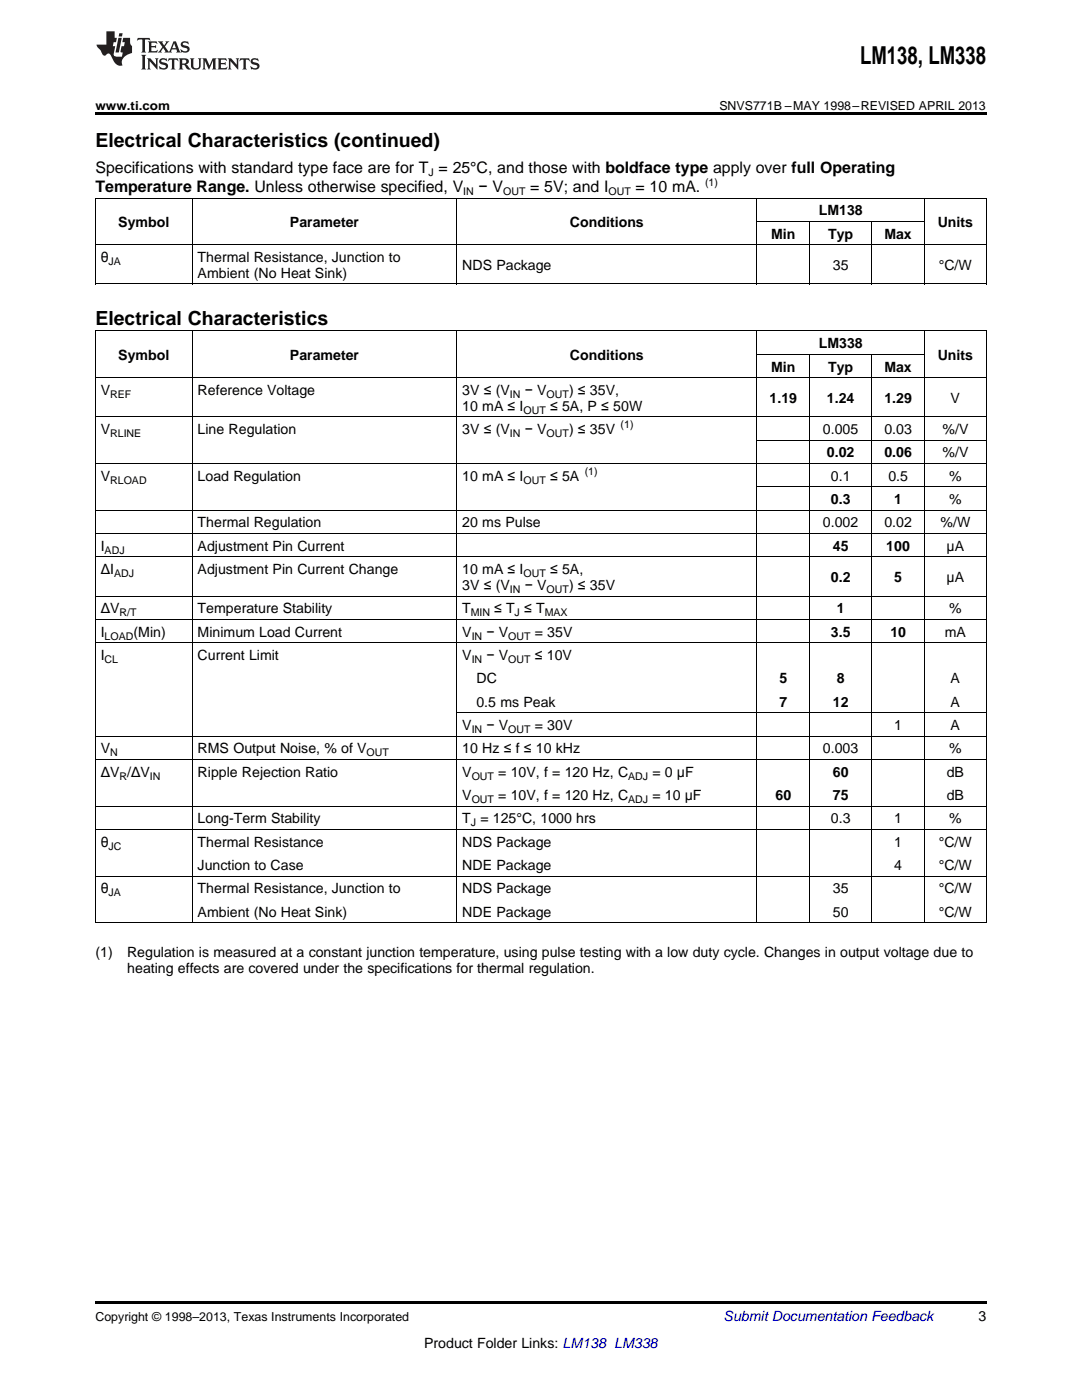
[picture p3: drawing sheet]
<svg xmlns="http://www.w3.org/2000/svg" width="216mm" height="279mm" viewBox="0 0 216 279" stroke-linecap="round" stroke-linejoin="round" font-family="sans-serif">
<defs><g id="words">
<text font-size="4.9" x="171.6" y="12.8">LM138, LM338</text>
<g font-size="3.9">
<text x="19" y="29.3">Electrical Characteristics (continued)</text>
<text x="19" y="64.8">Electrical Characteristics</text>
</g>
<g font-size="3.2">
<text x="19" y="34.4">Specifications with standard type face are for T = 25°C, and those with boldface type apply over full Operating</text>
<text x="19" y="38.3">Temperature Range. Unless otherwise specified, V</text>
<text x="95.5" y="38.3">− V</text>
<text x="105.8" y="38.3">= 5V; and I</text>
<text x="126.8" y="38.3">= 10 mA.</text>
</g>
<g font-size="2.8">
<text x="23.6" y="45.3">Symbol</text>
<text x="57.9" y="45.3">Parameter</text>
<text x="113.7" y="45.3">Conditions</text>
<text x="153.9" y="47.6">Min</text>
<text x="163.4" y="43">LM138</text>
<text x="165.2" y="47.6">Typ</text>
<text x="176.5" y="47.6">Max</text>
<text x="187.1" y="45.3">Units</text>
<text x="20.1" y="52.3">θ</text>
<text x="39.4" y="52.3">Thermal Resistance, Junction to</text>
<text x="92.3" y="53.9">NDS Package</text>
<text x="166.2" y="53.9">35</text>
<text x="187.3" y="53.9">°C/W</text>
<text x="39.4" y="55.5">Ambient (No Heat Sink)</text>
<text x="23.6" y="71.8">Symbol</text>
<text x="57.9" y="71.8">Parameter</text>
<text x="113.7" y="71.8">Conditions</text>
<text x="163.4" y="69.5">LM338</text>
<text x="187.1" y="71.8">Units</text>
<text x="153.9" y="74.2">Min</text>
<text x="165.2" y="74.2">Typ</text>
<text x="176.5" y="74.2">Max</text>
<text x="20.1" y="78.8">V</text>
<text x="39.4" y="78.8">Reference Voltage</text>
<text x="92.3" y="78.8">3V ≤ (V</text>
<text x="92.3" y="82">10 mA ≤ I</text>
<text x="104.7" y="78.8">− V</text>
<text x="109.7" y="82">≤ 5A, P ≤ 50W</text>
<text x="113.5" y="78.8">) ≤ 35V,</text>
<text x="153.6" y="80.4">1.19</text>
<text x="165" y="80.4">1.24</text>
<text x="176.5" y="80.4">1.29</text>
<text x="189.7" y="80.4">V</text>
<text x="20.1" y="86.6">V</text>
<text x="39.4" y="86.6">Line Regulation</text>
<text x="92.3" y="86.6">3V ≤ (V</text>
<text x="104.7" y="86.6">− V</text>
<text x="113.5" y="86.6">) ≤ 35V</text>
<text x="164.2" y="86.6">0.005</text>
<text x="176.5" y="86.6">0.03</text>
<text x="188.1" y="86.6">%/V</text>
<text x="20.1" y="96">V</text>
<text x="39.4" y="96">Load Regulation</text>
<text x="92.3" y="96">10 mA ≤ I</text>
<text x="109.7" y="96">≤ 5A</text>
<text x="165" y="91.3">0.02</text>
<text x="165.8" y="96">0.1</text>
<text x="176.5" y="91.3">0.06</text>
<text x="177.3" y="96">0.5</text>
<text x="188.1" y="91.3">%/V</text>
<text x="189.4" y="96">%</text>
<text x="165.8" y="100.6">0.3</text>
<text x="178.4" y="100.6">1</text>
<text x="189.4" y="100.6">%</text>
<text x="39.4" y="105.3">Thermal Regulation</text>
<text x="92.3" y="105.3">20 ms Pulse</text>
<text x="164.2" y="105.3">0.002</text>
<text x="176.5" y="105.3">0.02</text>
<text x="187.7" y="105.3">%/W</text>
<text x="20.1" y="109.9">I</text>
<text x="39.4" y="109.9">Adjustment Pin Current</text>
<text x="166.2" y="109.9">45</text>
<text x="176.8" y="109.9">100</text>
<text x="188.9" y="109.9">μA</text>
<text x="20.1" y="114.6">ΔI</text>
<text x="39.4" y="114.6">Adjustment Pin Current Change</text>
<text x="92.3" y="114.6">10 mA ≤ I</text>
<text x="92.3" y="117.8">3V ≤ (V</text>
<text x="104.7" y="117.8">− V</text>
<text x="109.7" y="114.6">≤ 5A,</text>
<text x="113.5" y="117.8">) ≤ 35V</text>
<text x="165.8" y="116.2">0.2</text>
<text x="178.4" y="116.2">5</text>
<text x="188.9" y="116.2">μA</text>
<text x="20.1" y="122.4">ΔV</text>
<text x="39.4" y="122.4">Temperature Stability</text>
<text x="92.3" y="122.4">T</text>
<text x="98.6" y="122.4">≤ T ≤ T</text>
<text x="167" y="122.4">1</text>
<text x="189.4" y="122.4">%</text>
<text x="20.1" y="127.1">I</text>
<text x="20.1" y="131.7">I</text>
<text x="26.6" y="127.1">(Min)</text>
<text x="39.4" y="127.1">Minimum Load Current</text>
<text x="39.4" y="131.7">Current Limit</text>
<text x="92.3" y="127.1">V</text>
<text x="92.3" y="131.7">V</text>
<text x="97.1" y="127.1">− V</text>
<text x="97.1" y="131.7">− V</text>
<text x="106.7" y="127.1">= 35V</text>
<text x="106.7" y="131.7">≤ 10V</text>
<text x="165.8" y="127.1">3.5</text>
<text x="177.7" y="127.1">10</text>
<text x="188.5" y="127.1">mA</text>
<text x="95.1" y="136.4">DC</text>
<text x="155.5" y="136.4">5</text>
<text x="167" y="136.4">8</text>
<text x="189.7" y="136.4">A</text>
<text x="95.1" y="141">0.5 ms Peak</text>
<text x="155.5" y="141">7</text>
<text x="166.2" y="141">12</text>
<text x="189.7" y="141">A</text>
<text x="92.3" y="145.7">V</text>
<text x="97.1" y="145.7">− V</text>
<text x="106.7" y="145.7">= 30V</text>
<text x="178.4" y="145.7">1</text>
<text x="189.7" y="145.7">A</text>
<text x="20.1" y="150.4">V</text>
<text x="20.1" y="155">ΔV /ΔV</text>
<text x="39.4" y="150.4">RMS Output Noise, % of V</text>
<text x="39.4" y="155">Ripple Rejection Ratio</text>
<text x="92.3" y="150.4">10 Hz ≤ f ≤ 10 kHz</text>
<text x="92.3" y="155">V</text>
<text x="99.4" y="155">= 10V, f = 120 Hz, C</text>
<text x="130.2" y="155">= 0 μF</text>
<text x="164.2" y="150.4">0.003</text>
<text x="166.2" y="155">60</text>
<text x="188.9" y="155">dB</text>
<text x="189.4" y="150.4">%</text>
<text x="92.3" y="159.7">V</text>
<text x="99.4" y="159.7">= 10V, f = 120 Hz, C</text>
<text x="130.2" y="159.7">= 10 μF</text>
<text x="154.8" y="159.7">60</text>
<text x="166.2" y="159.7">75</text>
<text x="188.9" y="159.7">dB</text>
<text x="39.4" y="164.3">Long-Term Stability</text>
<text x="92.3" y="164.3">T = 125°C, 1000 hrs</text>
<text x="165.8" y="164.3">0.3</text>
<text x="178.4" y="164.3">1</text>
<text x="189.4" y="164.3">%</text>
<text x="20.1" y="169">θ</text>
<text x="39.4" y="169">Thermal Resistance</text>
<text x="39.4" y="173.6">Junction to Case</text>
<text x="92.3" y="169">NDS Package</text>
<text x="92.3" y="173.6">NDE Package</text>
<text x="178.4" y="169">1</text>
<text x="178.4" y="173.6">4</text>
<text x="187.3" y="169">°C/W</text>
<text x="187.3" y="173.6">°C/W</text>
<text x="20.1" y="178.3">θ</text>
<text x="39.4" y="178.3">Thermal Resistance, Junction to</text>
<text x="92.3" y="178.3">NDS Package</text>
<text x="166.2" y="178.3">35</text>
<text x="187.3" y="178.3">°C/W</text>
<text x="39.4" y="183">Ambient (No Heat Sink)</text>
<text x="92.3" y="183">NDE Package</text>
<text x="166.2" y="183">50</text>
<text x="187.3" y="183">°C/W</text>
<text x="19" y="190.9">(1)</text>
<text x="25.4" y="190.9">Regulation is measured at a constant junction temperature, using pulse testing with a low duty cycle. Changes in output voltage due to</text>
<text x="25.4" y="194.1">heating effects are covered under the specifications for thermal regulation.</text>
<text x="195.3" y="263.6">3</text>
<text x="84.6" y="269">Product Folder Links: LM138 LM338</text>
</g>
<text font-size="2.8" fill="#0000c8" x="144.4" y="263.6">Submit Documentation Feedback</text>
<g font-size="2.5">
<text x="19" y="21.9">www.ti.com</text>
<text x="143.5" y="21.9">SNVS771B –MAY 1998–REVISED APRIL 2013</text>
<text x="19" y="263.6">Copyright © 1998–2013, Texas Instruments Incorporated</text>
</g>
<g font-size="2.1">
<text x="85.5" y="35.1">J</text>
<text x="92.4" y="38.9">IN</text>
<text x="100.4" y="38.9">OUT</text>
<text x="121.4" y="38.9">OUT</text>
<text x="140.7" y="37">(1)</text>
<text x="21.7" y="52.8">JA</text>
<text x="22" y="79.4">REF</text>
<text x="101.7" y="79.4">IN</text>
<text x="104.5" y="82.5">OUT</text>
<text x="109.1" y="79.4">OUT</text>
<text x="22" y="87.2">RLINE</text>
<text x="101.7" y="87.2">IN</text>
<text x="109.1" y="87.2">OUT</text>
<text x="123.8" y="85.5">(1)</text>
<text x="116.7" y="94.8">(1)</text>
<text x="22" y="96.5">RLOAD</text>
<text x="104.5" y="96.5">OUT</text>
<text x="20.9" y="110.5">ADJ</text>
<text x="22.8" y="115.1">ADJ</text>
<text x="101.7" y="118.3">IN</text>
<text x="104.5" y="115.1">OUT</text>
<text x="109.1" y="118.3">OUT</text>
<text x="23.8" y="123">R/T</text>
<text x="93.9" y="123">MIN</text>
<text x="102.7" y="123">J</text>
<text x="108.7" y="123">MAX</text>
<text x="20.9" y="127.6">LOAD</text>
<text x="94.1" y="127.6">IN</text>
<text x="101.4" y="127.6">OUT</text>
<text x="20.9" y="132.3">CL</text>
<text x="94.1" y="132.3">IN</text>
<text x="101.4" y="132.3">OUT</text>
<text x="94.1" y="146.3">IN</text>
<text x="101.4" y="146.3">OUT</text>
<text x="22" y="150.9">N</text>
<text x="23.8" y="155.6">R</text>
<text x="29.9" y="155.6">IN</text>
<text x="73.1" y="150.9">OUT</text>
<text x="94.1" y="155.6">OUT</text>
<text x="125.3" y="155.6">ADJ</text>
<text x="94.1" y="160.2">OUT</text>
<text x="125.3" y="160.2">ADJ</text>
<text x="93.9" y="164.9">J</text>
<text x="21.7" y="169.5">JC</text>
<text x="21.7" y="178.9">JA</text>
</g>
</g></defs>
<path d="M19 22.5h177.8v.5h-177.8zM19 259.7h177.8v.5h-177.8z" fill="#000"/>
<g fill="none" stroke="#000" stroke-width=".2">
<path d="M19 39.5h177.8M19.1 39.6v17.1M38.3 39.6v17.1M91.1 39.6v17.1M151 39.6v17.1M184.4 39.6v17.1M196.8 39.6v17.1M19 56.7h177.8M19 48.8h177.8M151.1 44.2h33.4M161.6 44.2v12.5M173.9 44.2v12.5"/>
<path d="M19 75.4h177.8M19 66.1h177.8M19.1 66.1v118.1M38.3 66.1v118.1M91.1 66.1v118.1M151 66.1v118.1M151.1 70.7h33.4M161.6 70.8v113.4M173.9 70.8v113.4M184.4 66.1v118.1M196.8 66.1v118.1M19 92.5h177.8"/>
<path d="M19 83.2h177.8M151.1 97.2h45.7M151.1 87.9h45.7M19 119h177.8M19 111.1h177.8M19 106.5h177.8M19 101.8h177.8M19 128.3h177.8M19 123.6h177.8M19 151.6h177.8M19 146.9h177.8M91.2 142.3h105.6"/>
<path d="M19 174.9h177.8M19 165.5h177.8M19 160.9h177.8M19 184.2h177.8"/>
</g>
<g fill="#231f20">
<path d="M27.5 7.6l-.1 .5 .4-.2h.6v.1v2.1l-.2 .4h1l-.3-.4v-2.1l.1-.1h.5l.5 .2-.2-.5zM29.5 8.3l.2 .3v1.5l-.2 .4h1.8l.2-.6a1.04 1.04 0 0 1-1.3 .2v-.7h.6l.3 .2v-.6l-.3 .2h-.6v-.6l.8-.1 .4 .3-.2-.5zM31.5 8.3l.9 1.1-.9 1.1h.8l-.2-.2 .5-.7 .4 .7-.2 .2h1.5l-.1-.2 .1-.4h.9l.1 .4-.2 .2h1l-.3-.3-.7-1.9h-.5l-.9 2-.8-1 .9-1h-.8l.1 .3-.3 .5-.4-.6 .2-.2zM34.7 8.6l.4 1h-.7zM36.3 8.4a.63 .63 0 0 0-.2 .7 .63 .63 0 0 0 .6 .4l.6 .2 .1 .2a.75 .75 0 0 1-.7 .4 .75 .75 0 0 1-.6-.5l.1 .7 .1-.1a1.11 1.11 0 0 0 1.5-.6 1.13 1.13 0 0 0-1.2-.8l-.1-.4a1.04 1.04 0 0 1 1.2 .2l-.2-.5-.1 .1-.5-.2zM28.2 10.9l.2 .4v2.2l-.2 .4h1l-.3-.4v-2.2l.3-.4zM29.3 11.6l.3 .4v1.5l-.3 .4h.8l-.2-.4v-1.3l1.5 1.7v-1.9l.2-.4h-.7l.2 .4v.9l-1.1-1.3zM32 11.8a.62 .62 0 0 0-.2 .7 .62 .62 0 0 0 .6 .4l.6 .1 .1 .3a.76 .76 0 0 1-.7 .3 .76 .76 0 0 1-.6-.4l.1 .7 .1-.1a1.11 1.11 0 0 0 1.5-.6 1.13 1.13 0 0 0-1.2-.8l-.1-.4a1.04 1.04 0 0 1 1.2 .2l-.2-.6-.1 .1-.5-.1zM33.7 11.6l-.2 .6a.61 .61 0 0 1 .8-.3v1.6l-.2 .4h.9l-.2-.4v-1.6a.63 .63 0 0 1 .8 .3l-.2-.6zM35.6 11.6l.3 .4v1.5l-.3 .4h1l-.2-.2v-.8l.5 .2a.76 .76 0 0 0 1.2 .7l-1-1a.58 .58 0 0 0 .6-.5 .58 .58 0 0 0-.5-.6zM36.4 11.9h.1a.45 .45 0 0 1 .5 .1 .45 .45 0 0 1 .1 .5l-.7 .2zM37.9 11.6l.2 .2a2.17 2.17 0 0 0 .3 1.9 .99 .99 0 0 0 1.6-.6v-1.1l.2-.4h-.7l.2 .2a1.92 1.92 0 0 1-.2 1.8 .6 .6 0 0 1-.9-.5v-1.1l.2-.4zM40.4 11.6l.2 .4v1.5l-.2 .4h.7l-.2-.4v-1.4l.8 1.8 .8-1.8v1.4l-.2 .4h.9l-.2-.4v-1.5l.2-.4h-.8l-.6 1.5-.6-1.5zM43.4 11.6l.2 .4v1.5l-.2 .4h1.8l.2-.6a1.04 1.04 0 0 1-1.3 .1v-.6h.5l.4 .2v-.6l-.4 .2h-.5v-.7h.8l.3 .3-.1-.6zM45.5 11.6l.2 .4v1.5l-.2 .4h.7l-.2-.4v-1.3l1.5 1.7v-1.9l.2-.4h-.7l.2 .4v.9l-1.1-1.3zM47.9 11.6l-.1 .6a.61 .61 0 0 1 .8-.3v1.6l-.3 .4h1l-.3-.4 .1-1.6a.63 .63 0 0 1 .7 .3l-.1-.6zM50.2 11.8a.62 .62 0 0 0-.2 .7 .62 .62 0 0 0 .6 .4l.6 .1 .2 .3a.76 .76 0 0 1-.8 .3 .76 .76 0 0 1-.6-.4l.1 .7 .2-.1a1.11 1.11 0 0 0 1.5-.6 1.13 1.13 0 0 0-1.3-.8l-.1-.4a1.04 1.04 0 0 1 1.2 .2l-.1-.6-.2 .1-.5-.1z"/>
<path d="M21.2 6.3v2.6h-1.9l.1 .4 .7 .9a.91 .91 0 0 0 1 .8 .56 .56 0 0 1 .5-.3 .56 .56 0 0 1 .5 .3l.4 .8a1.53 1.53 0 0 0 1.9 1.2 1.54 1.54 0 0 1 1-2.1l.9-.3v-1.4a1.52 1.52 0 0 1-.3-1.6h-1.4l-.2 .8h.5l-.2 .8h-.4l-.2 1v.2l.4 .1-.2 .8a1.93 1.93 0 0 1-1.6-.3l.3-1.8h-.5l.2-.8h.4l.2-.8h-.4v-1.3zM23.6 7.6l-.6 2.9h.7l.6-2.9zM23.8 6.6l-.1 .7h.6l.2-.7z"/>
</g>
<use href="#words"/>
</svg>
